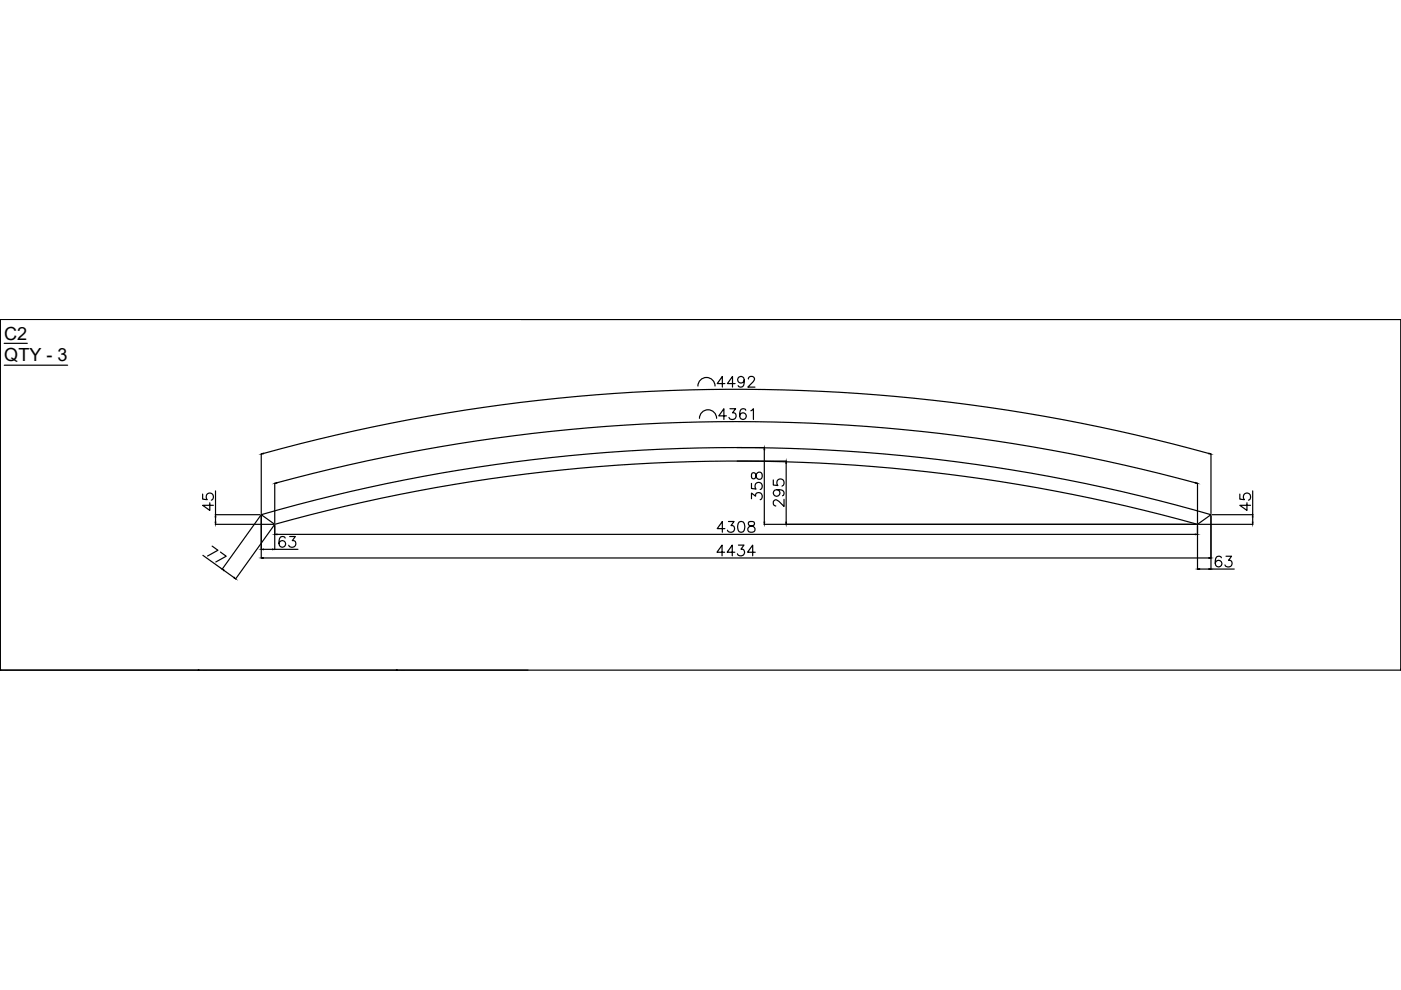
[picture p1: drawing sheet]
<svg xmlns="http://www.w3.org/2000/svg" width="297mm" height="210mm" viewBox="0 0 297 210" stroke-linecap="round" stroke-linejoin="round" font-family="sans-serif">
<defs><g id="words">
<g font-size="3.8">
<text x=".9" y="72">C2</text>
<text x=".9" y="76.6">QTY - 3</text>
<text x=".2" y="145">SP4</text>
<text x="26.4" y="145.5">QTY - 2 SP5</text>
<text x="68.5" y="145.5">QTY - 2 SP6</text>
</g>
</g></defs>
<!-- layer: 0 -->
<g fill="none" stroke="#000" stroke-width=".25">
<path d="M.1 67.7h.1M.1 67.7v74.4h111.9M.1 67.7h296.9v74.4h-296.9zM.9 72.8h4.9M.9 77.4h13.4M110.5 67.7h186.5M297 67.7h.1M297 67.7v74.4M55.4 96.2v12.7M55.8 96.2a375.8 375.8 0 0 1 200.5 0M148 81.8a1.82 1.82 0 0 1 1.8-1.8 1.82 1.82 0 0 1 1.8 1.8M148.3 88.7a1.82 1.82 0 0 1 1.8-1.8 1.82 1.82 0 0 1 1.8 1.8"/>
<path d="M153.7 81.3h-1.6l1-1.5v2.3M154 88.2h-1.6l1.1-1.5v2.2M154.8 86.7h1.2l-.7 .8a.73 .73 0 0 1 .8 .9 .73 .73 0 0 1-1 .5l-.3-.1-.2-.3M155.9 81.3h-1.7l1.1-1.5v2.3M156.3 94.9h5.8M156.3 97.8h10.4M157.8 80.6a.7 .7 0 0 1-1 .6 .7 .7 0 0 1-.2-1.1 .7 .7 0 0 1 1.1 0 2.09 2.09 0 0 1-.2 1.9 .68 .68 0 0 1-1-.2M158.1 87a.67 .67 0 0 0-1-.2 1.36 1.36 0 0 0 .4 2.1 .71 .71 0 0 0 .7-.6 .71 .71 0 0 0-.6-.8 .71 .71 0 0 0-.8 .7M158.7 80.4l.1-.4 .3-.2 .6 .1a.52 .52 0 0 1 .2 .8l-1.3 1.4h1.5M159.2 87.1l.5-.4v2.2M162 95.3v15.4M166.7 98.2v12.5"/>
<path d="M256.7 96.2v12.7M43 104.8v1l.9 .1a.8 .8 0 0 1 0-1.2 .8 .8 0 0 1 1.2 .2 .8 .8 0 0 1-.3 1.1M43 117.7l4.1 3M44.5 106.6v1.6l-1.5-1.1h2.2M45 115.8l1.2 .9-2.2 1.2M45.6 111.2h12.4M45.6 109.1h9.6M45.7 104.1v5M45.7 109.6v1.1M46.7 117l1.3 .9-2.2 1.3M55.3 109.3l-8.2 11.4M55.4 109.1a363.2 363.2 0 0 1 201.3 0l-2.8 2.1a363.4 363.4 0 0 0-195.7 0z"/>
<path d="M55.4 109.4v9M55.8 118.3h200.5M55.8 116.5h2M58.1 111.4l-8.2 11.4M58.2 102.4v8.5M58.2 111.4v5.1M58.2 116.5h5M58.7 102.4a371.9 371.9 0 0 1 194.7 0M58.7 113.3h194.7M60.5 114.1a.67 .67 0 0 0-1-.2 1.74 1.74 0 0 0 0 2 .71 .71 0 0 0 1-.3 .71 .71 0 0 0-.5-1 .71 .71 0 0 0-.8 .7M61.4 113.8h1.2l-.6 .8a.76 .76 0 0 1 .7 1.1 .76 .76 0 0 1-1.3 .2l-.2-.3M153.6 117.1h-1.6l1.1-1.5v2.2"/>
<path d="M153.7 112.1h-1.6l1-1.5v2.2M154.4 110.6h1.2l-.6 .8a.76 .76 0 0 1 .7 1.1 .76 .76 0 0 1-1.3 .2l-.2-.3M155.8 117.1h-1.6l1.1-1.5v2.2M156.6 115.6h1.1l-.6 .8a.73 .73 0 0 1 .8 .9 .73 .73 0 0 1-1 .5l-.3-.1-.3-.3M156.7 110.7a.74 .74 0 0 1 1.1 .3 1.84 1.84 0 0 1-.2 1.7 .74 .74 0 0 1-1.1-.3 1.92 1.92 0 0 1 .2-1.7zM158.8 110.7a.46 .46 0 0 0 .2 .7 .84 .84 0 0 1 .9 .3 .84 .84 0 0 1 .1 .9 .81 .81 0 0 1-.9 .2 .81 .81 0 0 1-.5-.7 1.32 1.32 0 0 1 1.3-.8l.1-.4a.86 .86 0 0 0-1.2-.2zM159.3 105.7v-1.2l.9 .7a.76 .76 0 0 1 1-.7 .76 .76 0 0 1 .3 1.2l-.3 .3M159.3 102.5v1.1l1 .1a.8 .8 0 0 1 0-1.2 .8 .8 0 0 1 1.2 .1 .8 .8 0 0 1-.3 1.2M159.4 100.3a.85 .85 0 0 0 .3 1.2h.2a1.19 1.19 0 0 0 .5-1.1 .63 .63 0 0 1 .7-.3 .63 .63 0 0 1 .5 .6v.4a.65 .65 0 0 1-.7 .6 .65 .65 0 0 1-.6-.7l-.1-.5a.47 .47 0 0 0-.8-.2zM160.1 117.1h-1.6l1.1-1.5v2.2M162 111.2h91.7M164 101.8v1l.9 .1a.8 .8 0 0 1 0-1.2 .8 .8 0 0 1 1.2 .2 .8 .8 0 0 1-.3 1.2"/>
<path d="M164.7 103.8a.71 .71 0 0 1 .6 1 .71 .71 0 0 1-1.1 .3 .71 .71 0 0 1 .1-1.2 2.05 2.05 0 0 1 1.8 .2 .67 .67 0 0 1-.2 1M166.2 105.9v1.5l-1.1-1.1a.68 .68 0 0 0-1-.1l-.1 .6 .2 .4 .3 .1M253.9 102.4v8.5M253.9 111.4v9.3M254.1 111.2h11.5M256.7 109.4v11.3M257 109.1h8.6M259 118.3a.67 .67 0 0 0-1-.3 1.74 1.74 0 0 0 0 2.1 .71 .71 0 0 0 1-.3 .71 .71 0 0 0-.5-1 .71 .71 0 0 0-.8 .6M259.9 117.9h1.2l-.6 .9a.73 .73 0 0 1 .7 .8 .73 .73 0 0 1-.9 .6l-.4-.1-.2-.3M262.9 104.8v1l.9 .1a.8 .8 0 0 1 0-1.2 .8 .8 0 0 1 1.2 .2 .8 .8 0 0 1-.3 1.1M264.4 106.6v1.6l-1.5-1.1h2.2M265.6 104.1v5"/>
<path d="M265.6 109.6v1.1M47.5 120.9l2.1 1.6M254.3 120.7h2M256.7 120.7h5M297 142.1h.1"/>
</g>
<g fill="#000" stroke="#000" stroke-width=".21">
<path d="M55.4 96.3l.4-.2v.1zM162 94.9l.1 .4h-.1zM166.7 97.8l.1 .4h-.2zM256.3 96.1l.4 .2-.4-.1zM45.6 110.7h.2l-.1 .5zM45.7 109.1l.1 .5h-.2zM55.4 118.3l.4-.1v.2zM55.4 116.5l.4-.1v.2zM57.8 116.4l.4 .1-.4 .1zM58.2 113.3l.5-.1v.2zM58.2 102.5l.5-.2v.1zM162 110.7h.1l-.1 .5z"/>
<path d="M166.6 110.7h.2l-.1 .5zM253.4 113.2l.5 .1-.5 .1zM253.5 102.3l.4 .2-.5-.1zM256.3 118.2l.4 .1-.4 .1zM265.5 110.7h.2l-.1 .5zM265.6 109.1l.1 .5h-.2zM47.1 120.7l.4 .2-.1 .1zM49.7 122.4l.3 .3-.4-.2zM253.9 120.7l.4-.1v.1zM256.3 120.6l.4 .1h-.4z"/>
<circle cx=".1" cy="142.1" r=".1"/>
<circle cx="42.1" cy="142.1" r=".11"/>
<circle cx="84.1" cy="142.1" r=".11"/>
</g>
<use href="#words"/>
</svg>
